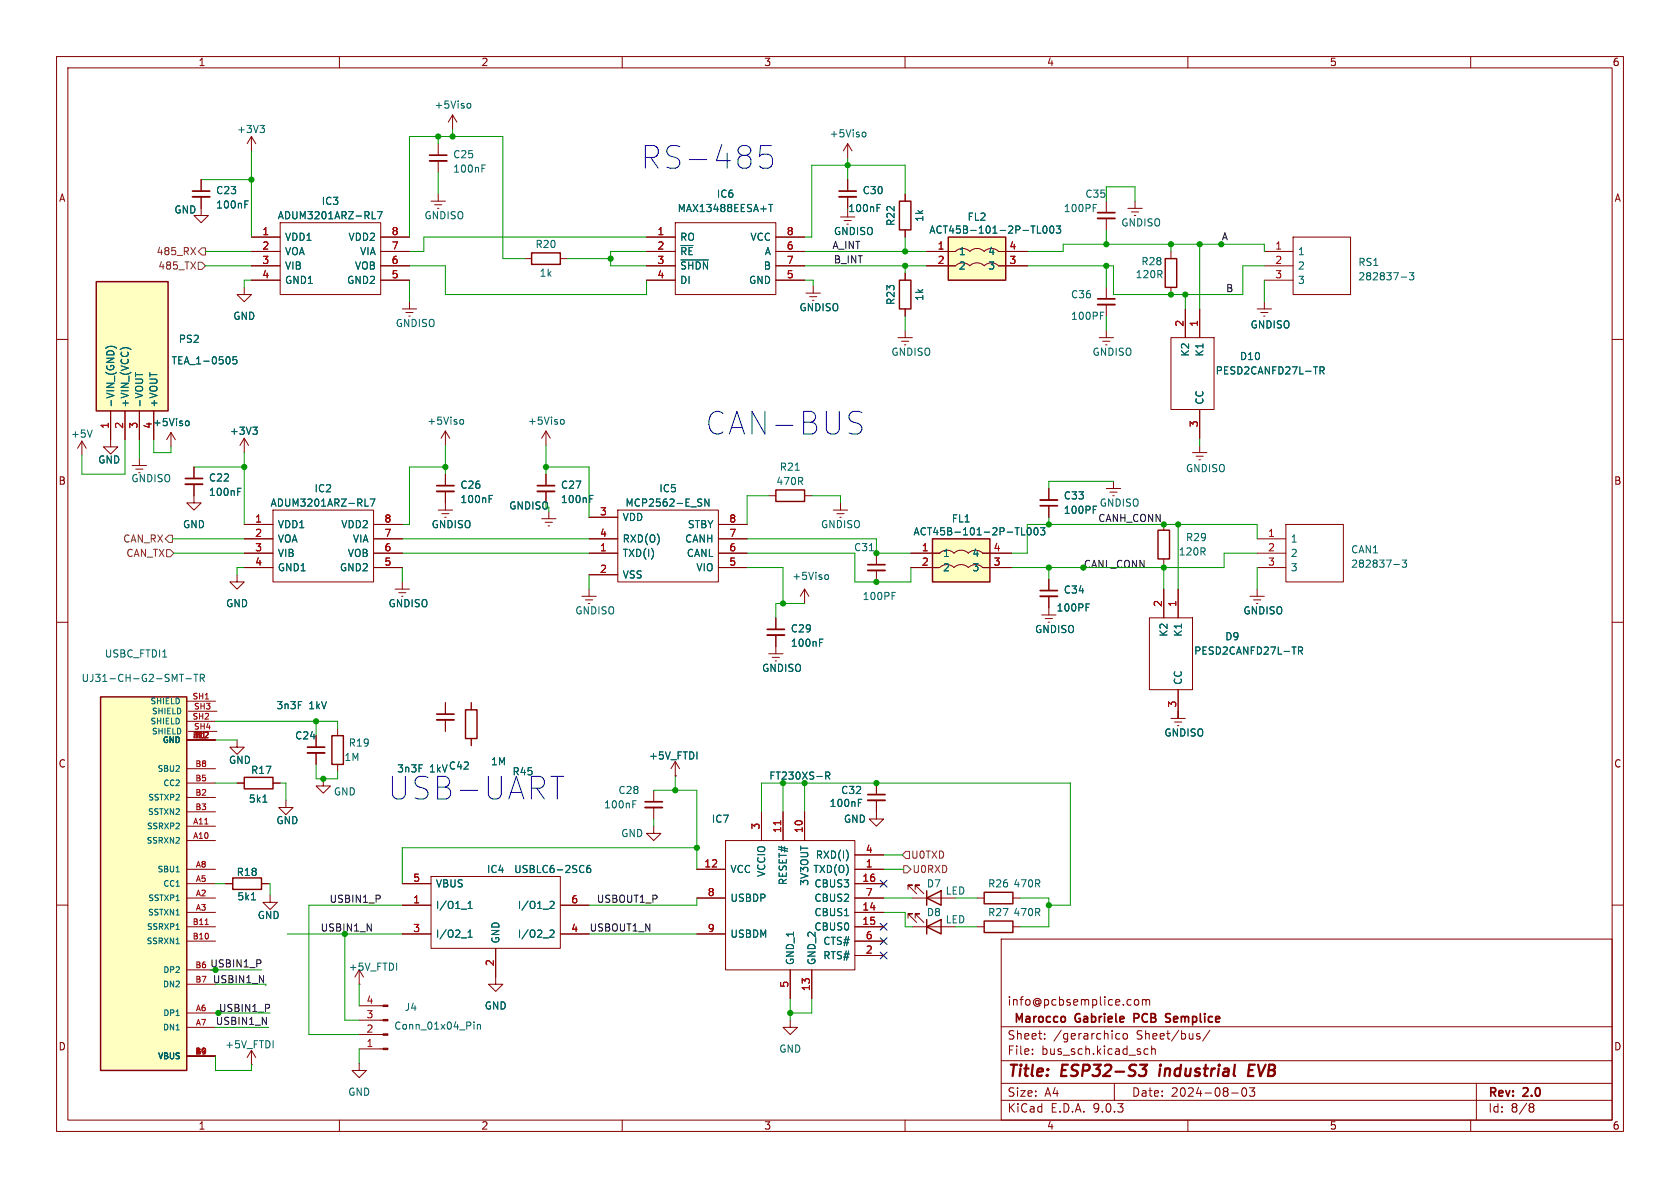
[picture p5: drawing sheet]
<svg xmlns="http://www.w3.org/2000/svg" width="297mm" height="210mm" viewBox="0 0 297 210" stroke-linecap="round" stroke-linejoin="round" font-family="sans-serif">
<defs><g id="words">
<g font-size="5.6" fill="#0000c2">
<text x="113" y="30.2">RS-485</text>
<text x="124.5" y="77.2">CAN-BUS</text>
<text x="68.3" y="141.7">USB-UART</text>
</g>
<g font-size="2.8" fill="#840000">
<text x="178" y="190.9">Title:</text>
<text x="187.7" y="190.9">ESP32-S3</text>
<text x="205.8" y="190.9">industrial</text>
<text x="222.3" y="190.9">EVB</text>
</g>
<g font-size="2.1" fill="#840000">
<text x="178" y="178">info@pcbsemplice.com</text>
<text x="178" y="184">Sheet:</text>
<text x="179.7" y="181.2">Marocco</text>
<text x="186.2" y="184">/gerarchico</text>
<text x="190.8" y="181.2">Gabriele</text>
<text x="201" y="184">Sheet/bus/</text>
<text x="201.7" y="181.2">PCB</text>
<text x="208" y="181.2">Semplice</text>
<text x="178" y="186.7">File:</text>
<text x="184.1" y="186.7">bus_sch.kicad_sch</text>
<text x="178" y="196.9">KiCad</text>
<text x="178" y="194.1">Size:</text>
<text x="184.7" y="194.1">A4</text>
<text x="185.7" y="196.9">E.D.A.</text>
<text x="193.3" y="196.9">9.0.3</text>
<text x="200" y="194.1">Date:</text>
<text x="207" y="194.1">2024-08-03</text>
<text x="263" y="194.3">Rev:</text>
<text x="263" y="196.9">Id:</text>
<text x="267.1" y="196.9">8/8</text>
<text x="269.4" y="194.3">2.0</text>
</g>
<g font-size="1.8" fill="#840000">
<text x="35" y="11.9">1</text>
<text x="85" y="11.9">2</text>
<text x="135" y="11.9">3</text>
<text x="185" y="11.9">4</text>
<text x="235" y="11.9">5</text>
<text x="285" y="11.9">6</text>
<text x="10.3" y="35.9">A</text>
<text x="285.3" y="35.9">A</text>
<text x="10.3" y="85.9">B</text>
<text x="285.3" y="85.9">B</text>
<text x="10.3" y="135.9">C</text>
<text x="285.3" y="135.9">C</text>
<text x="10.3" y="185.9">D</text>
<text x="285.3" y="185.9">D</text>
<text x="35" y="199.9">1</text>
<text x="85" y="199.9">2</text>
<text x="135" y="199.9">3</text>
<text x="185" y="199.9">4</text>
<text x="235" y="199.9">5</text>
<text x="285" y="199.9">6</text>
</g>
<g font-size="1.8" fill="#006464">
<text x="41.8" y="23.7">+3V3</text>
<text x="76.7" y="19.4">+5Viso</text>
<text x="80" y="28.2">C25</text>
<text x="146.6" y="24.5">+5Viso</text>
<text x="38.1" y="34.5">C23</text>
<text x="80" y="30.7">100nF</text>
<text x="126.6" y="35.2">IC6</text>
<text x="152.4" y="34.5">C30</text>
<text x="191.8" y="35.2">C35</text>
<text x="30.7" y="37.9">GND</text>
<text x="38.1" y="37.1">100nF</text>
<text x="49" y="39">ADUM3201ARZ-RL7</text>
<text x="56.8" y="36.4">IC3</text>
<text x="74.9" y="39">GNDISO</text>
<text x="119.7" y="37.7">MAX13488EESA+T</text>
<text x="147.3" y="41.8">GNDISO</text>
<text x="149.9" y="37.7">100nF</text>
<text x="158.3" y="40" transform="rotate(-90 158.3 40)">R22</text>
<text x="163.4" y="39.3" transform="rotate(-90 163.4 39.3)">1k</text>
<text x="164.2" y="41.5">ACT45B-101-2P-TL003</text>
<text x="171" y="39.2">FL2</text>
<text x="188" y="37.7">100PF</text>
<text x="198.1" y="40.2">GNDISO</text>
<text x="50.3" y="42.8">VDD1</text>
<text x="50.3" y="45.3">VOA</text>
<text x="50.3" y="47.9">VIB</text>
<text x="61.5" y="42.8">VDD2</text>
<text x="62.7" y="47.9">VOB</text>
<text x="63.6" y="45.3">VIA</text>
<text x="94.6" y="44">R20</text>
<text x="120.1" y="42.8">RO</text>
<text x="120.1" y="45.3">~{RE}</text>
<text x="120.1" y="47.9">~{SHDN}</text>
<text x="132.6" y="42.8">VCC</text>
<text x="134.9" y="47.9">B</text>
<text x="135.1" y="45.3">A</text>
<text x="169.4" y="45.3">1</text>
<text x="169.4" y="47.9">2</text>
<text x="174.6" y="45.3">4</text>
<text x="174.6" y="47.9">3</text>
<text x="201.7" y="47.1">R28</text>
<text x="229.4" y="45.3">1</text>
<text x="229.4" y="47.9">2</text>
<text x="240" y="47.2">RS1</text>
<text x="50.3" y="50.4">GND1</text>
<text x="61.3" y="50.4">GND2</text>
<text x="95.3" y="49.1">1k</text>
<text x="120.1" y="50.4">DI</text>
<text x="132.3" y="50.4">GND</text>
<text x="163.4" y="53.3" transform="rotate(-90 163.4 53.3)">1k</text>
<text x="189.2" y="52.9">C36</text>
<text x="200.7" y="49.4">120R</text>
<text x="229.4" y="50.4">3</text>
<text x="240" y="49.8">282837-3</text>
<text x="41.1" y="56.7">GND</text>
<text x="69.9" y="58">GNDISO</text>
<text x="141.2" y="55.2">GNDISO</text>
<text x="158.3" y="54" transform="rotate(-90 158.3 54)">R23</text>
<text x="189.2" y="56.7">100PF</text>
<text x="221" y="58.3">GNDISO</text>
<text x="30.2" y="64.6">TEA_1-0505</text>
<text x="31.5" y="60.8">PS2</text>
<text x="157.5" y="63.1">GNDISO</text>
<text x="193" y="63.1">GNDISO</text>
<text x="210.4" y="63.1" transform="rotate(-90 210.4 63.1)">K2</text>
<text x="213" y="63.1" transform="rotate(-90 213 63.1)">K1</text>
<text x="219.1" y="63.9">D10</text>
<text x="213" y="71.6" transform="rotate(-90 213 71.6)">CC</text>
<text x="214.8" y="66.4">PESD2CANFD27L-TR</text>
<text x="12.4" y="77.6">+5V</text>
<text x="20.4" y="72.1" transform="rotate(-90 20.4 72.1)">-VIN_(GND)</text>
<text x="23" y="72.1" transform="rotate(-90 23 72.1)">+VIN_(VCC)</text>
<text x="25.5" y="72.1" transform="rotate(-90 25.5 72.1)">-VOUT</text>
<text x="26.9" y="75.5">+5Viso</text>
<text x="28" y="72.1" transform="rotate(-90 28 72.1)">+VOUT</text>
<text x="40.5" y="77.1">+3V3</text>
<text x="75.4" y="75.3">+5Viso</text>
<text x="93.2" y="75.3">+5Viso</text>
<text x="17.3" y="82.1">GND</text>
<text x="137.8" y="83.4">R21</text>
<text x="209.6" y="83.7">GNDISO</text>
<text x="23.1" y="85.4">GNDISO</text>
<text x="36.8" y="87.9">100nF</text>
<text x="36.8" y="85.3">C22</text>
<text x="47.7" y="89.8">ADUM3201ARZ-RL7</text>
<text x="55.5" y="87.2">IC2</text>
<text x="81.3" y="89.1">100nF</text>
<text x="81.3" y="86.6">C26</text>
<text x="99.1" y="89.1">100nF</text>
<text x="99.1" y="86.6">C27</text>
<text x="110.5" y="89.8">MCP2562-E_SN</text>
<text x="116.5" y="87.2">IC5</text>
<text x="137.1" y="86">470R</text>
<text x="188" y="88.5">C33</text>
<text x="194.3" y="89.8">GNDISO</text>
<text x="32.3" y="93.6">GND</text>
<text x="49" y="93.6">VDD1</text>
<text x="60.2" y="93.6">VDD2</text>
<text x="76.2" y="93.6">GNDISO</text>
<text x="89.9" y="90.3">GNDISO</text>
<text x="110" y="92.3">VDD</text>
<text x="121.5" y="93.6">STBY</text>
<text x="145" y="93.6">GNDISO</text>
<text x="161.4" y="94.8">ACT45B-101-2P-TL003</text>
<text x="168.2" y="92.6">FL1</text>
<text x="188" y="91">100PF</text>
<text x="209.6" y="95.9">R29</text>
<text x="49" y="96.1">VOA</text>
<text x="49" y="98.7">VIB</text>
<text x="49" y="101.2">GND1</text>
<text x="60" y="101.2">GND2</text>
<text x="61.4" y="98.7">VOB</text>
<text x="62.3" y="96.1">VIA</text>
<text x="110" y="98.7">TXD(I)</text>
<text x="110" y="96.1">RXD(O)</text>
<text x="121" y="96.1">CANH</text>
<text x="121.3" y="98.7">CANL</text>
<text x="123" y="101.2">VIO</text>
<text x="150.9" y="97.6">C31</text>
<text x="166.6" y="98.7">1</text>
<text x="166.6" y="101.2">2</text>
<text x="171.8" y="98.7">4</text>
<text x="171.8" y="101.2">3</text>
<text x="208.3" y="98.4">120R</text>
<text x="228.1" y="96.1">1</text>
<text x="228.1" y="98.7">2</text>
<text x="228.1" y="101.2">3</text>
<text x="238.8" y="100.6">282837-3</text>
<text x="238.8" y="98">CAN1</text>
<text x="39.9" y="107.5">GND</text>
<text x="68.6" y="107.5">GNDISO</text>
<text x="110" y="102.5">VSS</text>
<text x="140" y="102.7">+5Viso</text>
<text x="152.4" y="106.3">100PF</text>
<text x="188" y="105.1">C34</text>
<text x="101.6" y="108.8">GNDISO</text>
<text x="139.7" y="112">C29</text>
<text x="182.9" y="112.1">GNDISO</text>
<text x="186.7" y="108.3">100PF</text>
<text x="206.6" y="112.7" transform="rotate(-90 206.6 112.7)">K2</text>
<text x="209.1" y="112.7" transform="rotate(-90 209.1 112.7)">K1</text>
<text x="216.5" y="113.4">D9</text>
<text x="219.7" y="108.8">GNDISO</text>
<text x="18.4" y="116.4">USBC_FTDI1</text>
<text x="134.6" y="119">GNDISO</text>
<text x="139.7" y="114.5">100nF</text>
<text x="211" y="115.9">PESD2CANFD27L-TR</text>
<text x="14.3" y="120.8">UJ31-CH-G2-SMT-TR</text>
<text x="48.8" y="125.6">3n3F</text>
<text x="54.6" y="125.6">1kV</text>
<text x="209.1" y="121.2" transform="rotate(-90 209.1 121.2)">CC</text>
<text x="52.1" y="130.9">C24</text>
<text x="205.7" y="130.4">GNDISO</text>
<text x="40.4" y="135.2">GND</text>
<text x="44.3" y="137">R17</text>
<text x="60.8" y="134.7">1M</text>
<text x="61.6" y="132.2">R19</text>
<text x="70.1" y="136.8">3n3F</text>
<text x="75.9" y="136.8">1kV</text>
<text x="79.3" y="136.2">C42</text>
<text x="86.7" y="135.5">1M</text>
<text x="90.5" y="137.3">R45</text>
<text x="114.6" y="134.5">+5V_FTDI</text>
<text x="43.9" y="142.1">5k1</text>
<text x="58.9" y="140.8">GND</text>
<text x="106.7" y="143.1">100nF</text>
<text x="109.2" y="140.6">C28</text>
<text x="135.9" y="138">FT230XS-R</text>
<text x="146.6" y="142.8">100nF</text>
<text x="148.6" y="140.6">C32</text>
<text x="48.8" y="145.9">GND</text>
<text x="109.7" y="148.2">GND</text>
<text x="125.7" y="145.6">IC7</text>
<text x="149.1" y="145.6">GND</text>
<text x="41.7" y="155">R18</text>
<text x="86" y="154.5">IC4</text>
<text x="90.8" y="154.5">USBLC6-2SC6</text>
<text x="129" y="154.5">VCC</text>
<text x="135.5" y="155.1" transform="rotate(-90 135.5 155.1)">VCCIO</text>
<text x="143.7" y="154.5">TXD(O)</text>
<text x="144.1" y="152">RXD(I)</text>
<text x="41.9" y="159.4">5k1</text>
<text x="77" y="157.1">VBUS</text>
<text x="77" y="160.9">I/O1_1</text>
<text x="91.4" y="160.9">I/O1_2</text>
<text x="129" y="159.6">USBDP</text>
<text x="139.3" y="156.6" transform="rotate(-90 139.3 156.6)">RESET#</text>
<text x="143.1" y="156.7" transform="rotate(-90 143.1 156.7)">3V3OUT</text>
<text x="143.9" y="157.1">CBUS3</text>
<text x="143.9" y="159.6">CBUS2</text>
<text x="163.8" y="157.1">D7</text>
<text x="167.1" y="158.3">LED</text>
<text x="174.6" y="157.1">R26</text>
<text x="179.1" y="157.1">470R</text>
<text x="45.5" y="162.7">GND</text>
<text x="77" y="166">I/O2_1</text>
<text x="88.5" y="166.9" transform="rotate(-90 88.5 166.9)">GND</text>
<text x="91.4" y="166">I/O2_2</text>
<text x="129" y="166">USBDM</text>
<text x="143.9" y="162.2">CBUS1</text>
<text x="143.9" y="164.7">CBUS0</text>
<text x="145.4" y="167.2">CTS#</text>
<text x="163.8" y="162.2">D8</text>
<text x="167.1" y="163.4">LED</text>
<text x="174.6" y="162.2">R27</text>
<text x="179.1" y="162.2">470R</text>
<text x="61.6" y="171.8">+5V_FTDI</text>
<text x="140.6" y="170.7" transform="rotate(-90 140.6 170.7)">GND_1</text>
<text x="144.4" y="170.7" transform="rotate(-90 144.4 170.7)">GND_2</text>
<text x="145.4" y="169.8">RTS#</text>
<text x="71.5" y="178.9">J4</text>
<text x="85.6" y="178.7">GND</text>
<text x="39.7" y="185.5">+5V_FTDI</text>
<text x="69.6" y="182.2">Conn_01x04_Pin</text>
<text x="137.7" y="186.3">GND</text>
<text x="61.5" y="193.9">GND</text>
</g>
<g font-size="1.8" fill="#a90000">
<text x="46.3" y="41.7">1</text>
<text x="69.1" y="41.7">8</text>
<text x="116.1" y="41.7">1</text>
<text x="139" y="41.7">8</text>
<text x="46.3" y="44.2">2</text>
<text x="46.3" y="46.7">3</text>
<text x="69.1" y="44.2">7</text>
<text x="69.1" y="46.7">6</text>
<text x="116.1" y="44.2">2</text>
<text x="116.1" y="46.7">3</text>
<text x="139" y="44.2">6</text>
<text x="139" y="46.7">7</text>
<text x="165.7" y="44.2">1</text>
<text x="165.7" y="46.7">2</text>
<text x="178.4" y="44.2">4</text>
<text x="178.4" y="46.7">3</text>
<text x="225.4" y="44.2">1</text>
<text x="225.4" y="46.7">2</text>
<text x="46.3" y="49.3">4</text>
<text x="69.1" y="49.3">5</text>
<text x="116.1" y="49.3">4</text>
<text x="139" y="49.3">5</text>
<text x="225.4" y="49.3">3</text>
<text x="209.3" y="57.9" transform="rotate(-90 209.3 57.9)">2</text>
<text x="211.8" y="57.9" transform="rotate(-90 211.8 57.9)">1</text>
<text x="19.3" y="75.9" transform="rotate(-90 19.3 75.9)">1</text>
<text x="21.8" y="75.9" transform="rotate(-90 21.8 75.9)">2</text>
<text x="24.4" y="75.9" transform="rotate(-90 24.4 75.9)">3</text>
<text x="26.9" y="75.9" transform="rotate(-90 26.9 75.9)">4</text>
<text x="211.8" y="75.6" transform="rotate(-90 211.8 75.6)">3</text>
<text x="45" y="92.5">1</text>
<text x="45" y="95">2</text>
<text x="67.9" y="92.5">8</text>
<text x="67.9" y="95">7</text>
<text x="106" y="91.2">3</text>
<text x="106" y="95">4</text>
<text x="128.8" y="92.5">8</text>
<text x="128.8" y="95">7</text>
<text x="224.1" y="95">1</text>
<text x="45" y="97.5">3</text>
<text x="45" y="100.1">4</text>
<text x="67.9" y="97.5">6</text>
<text x="67.9" y="100.1">5</text>
<text x="106" y="97.5">1</text>
<text x="106" y="101.3">2</text>
<text x="128.8" y="97.5">6</text>
<text x="128.8" y="100.1">5</text>
<text x="162.9" y="97.5">1</text>
<text x="162.9" y="100.1">2</text>
<text x="175.6" y="97.5">4</text>
<text x="175.6" y="100.1">3</text>
<text x="224.1" y="97.5">2</text>
<text x="224.1" y="100.1">3</text>
<text x="205.5" y="107.4" transform="rotate(-90 205.5 107.4)">2</text>
<text x="208" y="107.4" transform="rotate(-90 208 107.4)">1</text>
<text x="208" y="125.2" transform="rotate(-90 208 125.2)">3</text>
<text x="134.4" y="146.8" transform="rotate(-90 134.4 146.8)">3</text>
<text x="138.2" y="147.4" transform="rotate(-90 138.2 147.4)">11</text>
<text x="142" y="147.4" transform="rotate(-90 142 147.4)">10</text>
<text x="73" y="156">5</text>
<text x="124.4" y="153.4">12</text>
<text x="152.4" y="156">16</text>
<text x="153" y="150.9">4</text>
<text x="153" y="153.4">1</text>
<text x="73" y="159.8">1</text>
<text x="100.9" y="159.8">6</text>
<text x="125" y="158.5">8</text>
<text x="152.4" y="161">14</text>
<text x="153" y="158.5">7</text>
<text x="73" y="164.8">3</text>
<text x="100.9" y="164.8">4</text>
<text x="125" y="164.8">9</text>
<text x="152.4" y="163.6">15</text>
<text x="153" y="166.1">6</text>
<text x="87.4" y="170.9" transform="rotate(-90 87.4 170.9)">2</text>
<text x="153" y="168.7">2</text>
<text x="64.7" y="177.5">4</text>
<text x="139.4" y="174.7" transform="rotate(-90 139.4 174.7)">5</text>
<text x="143.3" y="175.3" transform="rotate(-90 143.3 175.3)">13</text>
<text x="64.7" y="185.2">1</text>
<text x="64.7" y="182.6">2</text>
<text x="64.7" y="180.1">3</text>
</g>
<g font-size="1.8" fill="#725600">
<text x="27.6" y="45.3">485_RX</text>
<text x="27.9" y="47.9">485_TX</text>
<text x="21.7" y="96.1">CAN_RX</text>
<text x="22.2" y="98.7">CAN_TX</text>
<text x="161" y="152">U0TXD</text>
<text x="161.2" y="154.5">U0RXD</text>
</g>
<g font-size="1.8" fill="#0f0f0f">
<text x="147.1" y="44.1">A_INT</text>
<text x="147.3" y="46.6">B_INT</text>
<text x="216.7" y="51.7">B</text>
<text x="58.2" y="159.7">USBIN1_P</text>
<text x="105.4" y="159.7">USBOUT1_P</text>
<text x="104.1" y="164.8">USBOUT1_N</text>
<text x="37.5" y="173.9">USBIN1_N</text>
<text x="38" y="181.3">USBIN1_N</text>
</g>
<g font-size="1.8" fill="#009600">
<text x="215.9" y="42.6">A</text>
<text x="194.1" y="92.4">CANH_CONN</text>
<text x="191.5" y="100.5">CANL_CONN</text>
<text x="56.6" y="164.8">USBIN1_N</text>
<text x="37.1" y="171.1">USBIN1_P</text>
<text x="38.6" y="179">USBIN1_P</text>
</g>
<g font-size="1.4" fill="#006464">
<text x="26.5" y="124.7">SHIELD</text>
<text x="26.5" y="128.2">SHIELD</text>
<text x="26.7" y="130">SHIELD</text>
<text x="26.7" y="126.5">SHIELD</text>
<text x="28.7" y="131.5">GND</text>
<text x="27.7" y="136.6">SBU2</text>
<text x="26.1" y="141.7">SSTXP2</text>
<text x="28.8" y="139.2">CC2</text>
<text x="25.8" y="149.3">SSRXN2</text>
<text x="25.8" y="146.8">SSRXP2</text>
<text x="26" y="144.2">SSTXN2</text>
<text x="27.7" y="154.4">SBU1</text>
<text x="26.1" y="159.5">SSTXP1</text>
<text x="28.8" y="156.9">CC1</text>
<text x="25.8" y="167.1">SSRXN1</text>
<text x="25.8" y="164.6">SSRXP1</text>
<text x="26" y="162">SSTXN1</text>
<text x="28.8" y="172.2">DP2</text>
<text x="28.7" y="174.7">DN2</text>
<text x="28.8" y="179.8">DP1</text>
<text x="28.7" y="182.3">DN1</text>
<text x="27.8" y="187.4">VBUS</text>
</g>
<g font-size="1.4" fill="#a90000">
<text x="33.9" y="123.7">SH1</text>
<text x="34.2" y="125.5">SH3</text>
<text x="33.9" y="127.3">SH2</text>
<text x="34" y="130.6">B12</text>
<text x="34" y="130.6">AB1</text>
<text x="34.2" y="129">SH4</text>
<text x="34.5" y="130.6">A</text>
<text x="34.4" y="135.6">B8</text>
<text x="34.4" y="143.3">B3</text>
<text x="34.4" y="140.7">B2</text>
<text x="34.4" y="138.2">B5</text>
<text x="34" y="148.3">A10</text>
<text x="34" y="145.8">A11</text>
<text x="34.5" y="156">A5</text>
<text x="34.5" y="153.4">A8</text>
<text x="34.5" y="161">A3</text>
<text x="34.5" y="158.5">A2</text>
<text x="34" y="166.1">B10</text>
<text x="34" y="163.6">B11</text>
<text x="34.4" y="173.7">B7</text>
<text x="34.4" y="171.2">B6</text>
<text x="34.5" y="178.8">A6</text>
<text x="34.5" y="181.4">A7</text>
<text x="34.4" y="186.4">B4</text>
</g>
</g></defs>
<g fill="none" stroke="#840000" stroke-width=".18">
<path d="M10 10h277v190h-277zM12 12h273v186h-273zM60 10v2M110 10v2M160 10v2M210 10v2M260 10v2M44.4 24.1l-.7 1.3M44.4 24.1l.8 1.3M44.4 24.1v2.6M43.2 50.8v1.3h1.2l-1.2 1.2-1.3-1.2h1.3M10 60h2"/>
<path d="M30.2 76.5l-.7 1.2M30.2 76.5l.8 1.2M30.2 76.5v2.5M43.2 77.5l-.8 1.2M43.2 77.5l.7 1.2M43.2 77.5v2.5M78.7 76.2l-.7 1.3M78.7 76.2l.8 1.3M78.7 76.2v2.5M96.5 76.2l-.7 1.3M96.5 76.2l.8 1.3M96.5 76.2v2.5"/>
<path d="M285 60h2M77.5 90.2h2.5M78.1 90.8h1.3M78.6 91.4h.3M78.7 83.8v2.1M78.7 86.9v3.3M95.8 91.7h2.5M96.4 92.3h1.3M96.5 83.8v2.1M96.5 86.9v2M96.9 93h.3M97 90.4v1.3"/>
<path d="M10 110h2M285 110h2M115.6 139.7v2M115.6 146.1v1.2h1.2l-1.2 1.3-1.3-1.3h1.3M115.6 142.7v2.1M10 160h2M63.5 174h.1M63.5 171.5l-.8 1.2M63.5 171.5l.8 1.2M63.5 171.5v2.5M87.6 172.7v1.3h1.3l-1.3 1.3-1.2-1.3h1.2M177 166h108v32h-108z"/>
<path d="M200.7 176.8l.3-.1 .3 .3v.4l-.3 .3-.3-.1-.2-.2v-.4zM202 176.8l.4-.1 .2 .2M202 176.7v1M202.6 176.9l.2-.2 .4 .1v.9M202.6 176.9v.8M285 160h2M60 198v2M63.5 188v1.2h1.3l-1.3 1.3-1.3-1.3h1.3M110 198v2M160 198v2M177 194.5h108M177 191.5h108"/>
<path d="M177 187.5h108M177 181.5h108M182.5 186.3v.1M182.5 185.5v.1M184.7 183.6v.1M184.7 182.8v.1M197 191.5v3M198 182.8l-.5-.1-.3 .3v.4l.2 .2h.6M198.7 182.8l.3-.1 .3 .3v.4l-.3 .3-.3-.1-.2-.2v-.4zM202.3 186.3l.2 .1 .5-.1M203 185.5l-.5-.1-.2 .1M203.6 185.5l.2-.1 .4 .1v.9"/>
<path d="M203.6 184.9v1.5M210 198v2M211.6 183.1l.5 .2 .1 .1-.1 .2-.4 .1M211.6 182.8h.5M213.9 182.1l-1.3 2M217.7 193.2h1.2M219.7 192.4l.2-.1a.81 .81 0 0 1 .6 .6 .81 .81 0 0 1-.3 .8l-.2 .1a.81 .81 0 0 1-.3-1.4zM220.9 192.3h.9l-.5 .6 .4 .1v.7l-.2 .1h-.4l-.2-.1M260 198v2M261 191.5v6.5M270.6 195.1l.4 .1 .2 .2-.3 .3M270.6 195.7h.3"/>
<path d="M270.9 195.7l.2 .2 .1 .4-.2 .2-.4 .1"/>
</g>
<path d="M201.6 188.2h1.2l-.8 .8h.3l.3 .2v.6l-.4 .4h-.6M205.1 188.9l-.2 1.3M220.8 189.2h.6M221.8 188.2h-.9l-.3 2h1" fill="none" stroke="#840000" stroke-width=".4"/>
<path d="M77.2 85.9h3.1M95 85.9h3M114 141.7h3.1M190.2 179.4l-.1 .4 .1 .7M201.2 179.3l-.7-.1v1.5M201.2 179.9l-.7 .1M206.6 180l.3 .3-.1 .2-.2 .2M206.7 179.2l.2 .1" fill="none" stroke="#840000" stroke-width=".3"/>
<g fill="none" stroke="#006464" stroke-width=".18">
<path d="M46 22.2h.7l-.4 .5M46.5 22.7l.2 .2v.3l-.2 .2M32.9 74.5l.3-.1 .2 .3-.1 .5h-.4M44.7 75.5h.8l-.4 .5M45.2 76l.3 .2v.3l-.3 .3M81.4 74.2h.3l.3 .2-.2 .5h-.4M99.2 74.2h.3l.2 .2v.5l-.2 .1-.3-.1M86.5 88.2h.4M86.5 87.6h.6M104.3 88.2h.4M104.3 87.6h.6M111.9 142.2h.4"/>
<path d="M111.9 141.5h.6"/>
</g>
<path d="M77.2 86.9h3.1M95 86.9h3M114 142.7h3.1" fill="none" stroke="#840000" stroke-width=".33"/>
<path d="M17 49.8h12.7v22.8h-12.7z" fill="#ffffc2"/>
<path d="M17 49.8h12.7v22.8h-12.7zM94 44.7h5.1v2h-5.1zM137.2 86.6h5v2h-5zM58.7 130h2v5.1h-2z" fill="none" stroke="#840000" stroke-width=".25"/>
<g fill="none" stroke="#840000" stroke-width=".18">
<path d="M49.5 39.4h17.8v12.7h-17.8zM76.2 35.6h2.5M76.8 36.2h1.3M77.3 36.8h.3M77.5 25.4v2M77.5 28.4v2.1M77.5 34.3v1.3M80 20.3l-.8 1.3M80 20.3l.8 1.3M80 20.3v2.6M149.9 25.4l-.8 1.3M149.9 25.4l.7 1.3"/>
<path d="M149.9 25.4v2.5M149.9 31.8v2M149.9 34.8v2M44.4 41.9h5.1M44.4 44.5h5.1M44.4 47h5.1M44.4 49.5h5.1M67.3 41.9h5.1M67.3 44.5h5.1M67.3 47h5.1M67.3 49.5h5.1M92.7 45.7h1.3"/>
<path d="M99.1 45.7h1.2M19.6 72.6v5.1M22.1 72.6v5.1M24.6 72.6v5.1M27.2 72.6v5.1M104.1 91.4h5.1M104.1 97.8h5.1M104.1 95.3h5.1M109.2 90.2h17.8v12.7h-17.8zM127 97.8h5.1M127 92.7h5.1M127 95.3h5.1"/>
<path d="M135.9 87.6h1.3M142.2 87.6h1.3M69.8 104.1h2.6M70.5 104.8h1.3M71 105.4h.2M71.1 102.9v1.2M102.9 105.4h2.5M103.5 106h1.3M104 106.7h.3M104.1 104.1v1.3M104.1 101.6h5.1M127 100.3h5.1"/>
<path d="M57.1 137.7v1.2h1.3l-1.3 1.3-1.2-1.3h1.2M59.7 128.8v1.2M59.7 135.1v1.3M119.4 137.2h.1M119.4 134.6l-.8 1.3M119.4 134.6l.7 1.3M119.4 134.6v2.6M47.8 158.2v1.3h1.2l-1.2 1.3-1.3-1.3h1.3M71.1 156.2h5.1M76.2 154.9h22.9v12.7h-22.9zM71.1 160h5.1M71.1 165.1h5.1"/>
<path d="M87.6 167.6v5.1M99.1 160h5M99.1 165.1h5"/>
</g>
<g fill="none" stroke="#006464" stroke-width=".18">
<path d="M82.7 18.3h.3l.2 .2v.5l-.2 .1h-.3M65.8 38.7h.6M66.7 37.4h.9l-.6 1.3M85.2 29.8h.4M85.2 29.2h.6M152.5 23.4h.3l.3 .2-.1 .5-.2 .1-.3-.1M155.1 36.7h.4M155.1 36.1h.6M18.7 61.6a1.46 1.46 0 0 1 1.9 0M19.2 62.1h.6M21.2 61.8a1.46 1.46 0 0 1 2 0M23.9 65.9v.7"/>
<path d="M41.8 63.1h-.6v.6l.1-.2 .5 .1 .1 .2-.1 .4-.2 .1-.4-.1M123.9 88.2l.2 .1M124 89v.4M125.3 88.2v1.3l-.7-1.3v1.3M140.6 83.1h.7M82.7 159.7l.4-.4v1.3M97.2 159.5l.5-.2 .3 .4-.8 .9h.8M104.3 153h-.3a.86 .86 0 0 0 0 1.2l.4-.1v-.4l-.2-.2h-.2l-.3 .2M82.7 160.6h.8M82.7 164.8l.4-.4v1.3M82.7 165.7h.8M97.2 164.5l.5-.1 .3 .4-.8 .9h.8"/>
</g>
<path d="M75.9 27.4h3.1M148.3 33.8h3.1" fill="none" stroke="#840000" stroke-width=".3"/>
<path d="M75.9 28.4h3.1M148.3 34.8h3.1" fill="none" stroke="#840000" stroke-width=".33"/>
<path d="M17.8 123.2h15.2v66h-15.2z" fill="#ffffc2"/>
<path d="M17.8 123.2h15.2v66h-15.2zM43.2 137.4h5.1v2h-5.1zM82.3 125.5h2v5.1h-2zM41.1 155.2h5.1v2h-5.1z" fill="none" stroke="#840000" stroke-width=".25"/>
<g fill="none" stroke="#840000" stroke-width=".18">
<path d="M35.6 34.8v3.3h1.2l-1.2 1.3-1.3-1.3h1.3M35.6 31.8v2M71.1 54.6h2.6M71.8 55.2h1.2M72.3 55.9h.2M72.4 53.3v1.3M207 59.7h7.6v12.7h-7.6zM209.5 54.6v5.1M212.1 54.6v5.1M222.2 54.6h2.6M222.9 55.2h1.3M223.4 55.9h.2"/>
<path d="M223.5 53.3v1.3M223.5 44.5h5.1M223.5 47h5.1M223.5 49.5h5.1M228.6 41.9h10.2v10.2h-10.2zM14.5 78l-.8 1.2M14.5 78l.7 1.2M14.5 78v2.5M19.6 77.7v1.3h1.2l-1.2 1.3-1.3-1.3h1.3M212.1 72.4v5.1M212.1 78.7v1.3M23.4 82.3h2.5"/>
<path d="M24 82.9h1.3M24.6 81v1.3M34.3 85.6v3.3h1.3l-1.3 1.3-1.3-1.3h1.3M34.3 82.6v2M43.2 92.7h5.1M43.2 95.3h5.1M43.2 97.8h5.1M48.3 90.2h17.7v12.7h-17.7zM66 92.7h5.1M66 95.3h5.1M66 97.8h5.1M147.3 90.2h2.6"/>
<path d="M148 90.8h1.2M148.5 91.4h.2M148.6 88.9v1.3M154.9 97.8v2M210.8 80h2.6M211.5 80.6h1.2M212 81.3h.2M222.2 95.3h5.1M222.2 97.8h5.1M227.3 92.7h10.2v10.2h-10.2zM41.9 101.6v1.3h1.3l-1.3 1.2-1.3-1.2h1.3M43.2 100.3h5.1"/>
<path d="M66 100.3h5.1M154.9 100.8v2.1M222.2 100.3h5.1M33 138.4h5.1M33 135.9h5.1M33 130.8h5.1M33 127.5h5.1M33 124h5.1M33.3 129.3h5.1M33.3 125.7h5.1M41.9 130.8v1.3h1.3l-1.3 1.3-1.3-1.3h1.3M41.9 138.4h1.3"/>
<path d="M48.3 138.4h1.2M55.9 130v2.1M55.9 133.1v2M78.7 124.2v2M78.7 127.3v2M83.3 124.2v1.3M83.3 130.6v1.2M33 158.8h5.1M33 156.2h5.1M33 153.7h5.1M33 148.6h5.1M33 146.1h5.1"/>
<path d="M33 143.5h5.1M33 141h5.1M39.9 156.2h1.2M46.2 156.2h1.3M50.5 141.5v1.2h1.3l-1.3 1.3-1.2-1.3h1.2M33 179.1h5.1M33 174h5.1M33 171.5h5.1M33 166.4h5.1M33 163.8h5.1M33 161.3h5.1M63.5 177.8h4.2"/>
<path d="M33 186.7h5.1M33 181.6h5.1M44.4 188.2h.1M44.4 185.7l-.7 1.2M44.4 185.7l.8 1.2M44.4 185.7v2.5M63.5 185.4h4.2M63.5 182.9h4.2M63.5 180.3h4.2"/>
</g>
<g fill="none" stroke="#006464" stroke-width=".18">
<path d="M43.3 36.1h.4M43.3 35.5h.6M247.7 49h1M249.2 48.2h.7l-.4 .5 .4 .1v.6l-.2 .1-.5-.1M16.3 76l-.4 1.3M233.4 65.5l.6-.1 .1-.1-.1-.3-.6-.2v1.3M233.7 65.5l.4 .6M42 86.9h.4M42 86.3h.6M64.5 89.5h.6M65.4 88.2h.9l-.6 1.3M153.7 97.4h.7"/>
<path d="M246.4 99.8h1M247.9 99h.8l-.5 .5 .4 .1v.6l-.2 .1-.5-.1M31.7 119.2h.7M32.9 120h.9M34.3 119.2h.7M34.6 119.2v1.3M35.4 119.9l.6-.1 .1-.2v-.3l-.7-.1v1.3M35.7 119.9l.4 .6M157.7 104.7h.6M31.1 154.1h.6M44.4 159.1h.8M46.5 141.8h.7"/>
<path d="M31.1 166.8h.6M31.1 164.3h.6M83.8 180.7v.1M83.8 181.1v.8M84.4 181.1v.8M84.4 181.2l.2-.1h.3v.8"/>
</g>
<path d="M36.2 145.7h.6M36.3 163.4h.5" fill="none" stroke="#a90000" stroke-width=".18"/>
<path d="M34 33.8h3.1M32.8 84.6h3M153.4 99.8h3.1M54.4 132.1h3M77.2 126.2h3.1" fill="none" stroke="#840000" stroke-width=".3"/>
<path d="M34 34.8h3.1M32.8 85.6h3M153.4 100.8h3.1M54.4 133.1h3M77.2 127.3h3.1" fill="none" stroke="#840000" stroke-width=".33"/>
<g fill="#840000" stroke="#840000" stroke-width=".18">
<path d="M67.7 185.3h.9v.2h-.9z"/>
<path d="M67.7 182.8h.9v.2h-.9z"/>
<path d="M67.7 180.2h.9v.3h-.9z"/>
<path d="M67.7 177.7h.9v.2h-.9z"/>
</g>
<path d="M164.8 95.3h10.2v7.6h-10.2z" fill="#ffffc2"/>
<g fill="none" stroke="#840000" stroke-width=".18">
<path d="M160 34.3v1.3M195.6 35.6v2M195.6 38.6v2M199.4 36.8h2.5M200 37.5h1.3M200.5 38.1h.3M200.7 35.6v1.2M158.7 59.7h2.6M160 40.6v1.3M160 48.3v1.2M160 54.6v1.3M160 58.4v1.3"/>
<path d="M207 44.5v1.2M207 50.8v1.3M159.4 60.3h1.3M159.9 61h.2M161 97.8h5.1a1.8 1.8 0 0 1 2.6 0 1.8 1.8 0 0 1 2.5 0 1.8 1.8 0 0 1 2.5 0h5.1M185.4 86.4v2M185.4 89.4v2M195.6 86.4h2.5M196.2 87h1.3M196.7 87.6h.3M196.8 85.1v1.3M205.7 92.5v1.2"/>
<path d="M205.7 98.8v1.3M161 100.3h5.1a1.8 1.8 0 0 1 2.6 0 1.8 1.8 0 0 1 2.5 0 1.8 1.8 0 0 1 2.5 0h5.1M184.1 108.7h2.6M184.8 109.3h1.3M185.3 110h.2M185.4 102.4v2M185.4 105.4v3.3M203.2 109.2h7.6v12.7h-7.6zM205.7 104.1v5.1M208.3 104.1v5.1M221 105.4h2.5M221.6 106h1.3"/>
<path d="M222.1 106.7h.3M222.2 104.1v1.3M154.9 138.4v2.1M207 127h2.5M207.6 127.6h1.3M208.2 128.3h.2M208.3 121.9v5.1M123.2 153.7h5.1M123.2 158.8h5.1M128.3 148.6h22.8v22.9h-22.8zM134.6 143.5v5.1M138.4 143.5v5.1"/>
<path d="M142.2 143.5v5.1M151.1 153.7h5.1M151.1 158.8h5.1M151.1 156.2h5.1M151.1 151.1h5.1M154.9 141.5v3.3h1.3l-1.3 1.3-1.2-1.3h1.2M160.5 157.2v-.7h.8h-.8l1.6 1.5M161.3 158.8h7.6M161.8 157.2v-.7h.8h-.8l1.5 1.5M172.7 158.8h1.3M179.1 158.8h1.2M123.2 165.1h5.1"/>
<path d="M139.7 171.5v5M143.5 171.5v5M151.1 161.3h5.1M151.1 163.8h5.1M151.1 166.4h5.1M151.1 168.9h5.1M160.5 162.3v-.8h.8h-.8l1.6 1.6M161.3 163.8h7.6M161.8 162.3v-.8h.8h-.8l1.5 1.6M172.7 163.8h1.3M179.1 163.8h1.2M139.7 180.3v1.3h1.3l-1.3 1.3-1.3-1.3h1.3"/>
</g>
<path d="M159 35.6h2v5h-2zM159 49.5h2v5.1h-2zM206 45.7h2v5.1h-2zM164.8 95.3h10.2v7.6h-10.2zM204.7 93.7h2.1v5.1h-2.1zM163.8 158.8l2.6-1.3v2.5zM163.8 157.5v2.5M174 157.7h5.1v2.1h-5.1zM163.8 163.8l2.6-1.2v2.5zM163.8 162.6v2.5M174 162.8h5.1v2h-5.1z" fill="none" stroke="#840000" stroke-width=".25"/>
<g fill="none" stroke="#006464" stroke-width=".18">
<path d="M193.3 36.1h.6M180.6 93.3v1.3h.6M181.7 93.4l.2-.1a.68 .68 0 0 1 .4 .6 .68 .68 0 0 1-.4 .7l-.2-.2-.1-.3zM182.9 93.4l.2-.1a.68 .68 0 0 1 .4 .6 .68 .68 0 0 1-.4 .7l-.2-.2-.1-.3zM183.9 93.3h.8l-.4 .5 .4 .1v.5l-.2 .2-.6-.2M193.3 89.5h.6M192 106.8h.6M229.6 115h.6l.1-.2-.1-.3-.6-.1v1.2M229.9 115l.4 .6M146 137.1h.6l.1-.2-.1-.3-.6-.1v1.2M146.3 137.1l.4 .6M151.7 141.9h.5"/>
<path d="M151.7 141.3h.7"/>
</g>
<path d="M194.1 37.6h3M183.9 89.4h3M183.9 104.4h3M153.4 140.5h3.1" fill="none" stroke="#840000" stroke-width=".3"/>
<path d="M194.1 38.6h3M183.9 88.4h3M183.9 105.4h3M153.4 141.5h3.1" fill="none" stroke="#840000" stroke-width=".33"/>
<path d="M138 145.1v.7" fill="none" stroke="#a90000" stroke-width=".18"/>
<path d="M167.6 41.9h10.2v7.6h-10.2z" fill="#ffffc2"/>
<g fill="none" stroke="#840000" stroke-width=".18">
<path d="M35.6 31.8v2M35.6 34.8v2M119.4 39.4h17.8v12.7h-17.8zM148.6 38.4h2.5M149.2 39h1.3M149.7 39.6h.3M149.9 31.8v2M149.9 34.8v2M149.9 37.1v1.3M160 34.3v1.3M44.4 44.5h5.1M44.4 47h5.1"/>
<path d="M44.4 41.9h5.1M44.4 49.5h5.1M67.3 44.5h5.1M67.3 47h5.1M67.3 41.9h5.1M67.3 49.5h5.1M114.3 44.5h5.1M114.3 47h5.1M114.3 41.9h5.1M114.3 49.5h5.1M137.2 44.5h5M137.2 47h5"/>
<path d="M137.2 41.9h5M137.2 49.5h5M142.5 51.8h2.5M143.1 52.5h1.3M143.6 53.1h.3M143.8 50.5v1.3M160 40.6v1.3M160 48.3v1.2M160 54.6v1.3M163.8 44.5h5.1a1.8 1.8 0 0 1 2.6 0 1.8 1.8 0 0 1 2.5 0 1.8 1.8 0 0 1 2.5 0h5.1M163.8 47h5.1a1.8 1.8 0 0 1 2.6 0 1.8 1.8 0 0 1 2.5 0 1.8 1.8 0 0 1 2.5 0h5.1M194.3 59.7h2.5"/>
<path d="M195.6 50.8v2M195.6 53.8v2.1M195.6 58.4v1.3M209.5 54.6v5.1M212.1 54.6v5.1M19.6 72.6v5.1M22.1 72.6v5.1M24.6 72.6v5.1M27.2 72.6v5.1M194.9 60.3h1.3M195.5 61h.2M212.1 72.4v5.1"/>
<path d="M34.3 82.6v2M34.3 85.6v2M43.2 97.8h5.1M43.2 92.7h5.1M43.2 95.3h5.1M66 97.8h5.1M66 92.7h5.1M66 95.3h5.1M78.7 83.8v2.1M78.7 86.9v2M96.5 83.8v2.1M96.5 86.9v2"/>
<path d="M104.1 91.4h5.1M104.1 97.8h5.1M104.1 95.3h5.1M127 97.8h5.1M127 92.7h5.1M127 95.3h5.1M161 97.8h5.1M173.7 97.8h5.1M185.4 86.4v2M185.4 89.4v2M43.2 100.3h5.1M66 100.3h5.1"/>
<path d="M104.1 101.6h5.1M127 100.3h5.1M135.9 115.6h2.5M136.5 116.2h1.3M137 116.8h.3M137.2 109.2v2.1M137.2 112.3v3.3M142.2 104.1l-.7 1.3M142.2 104.1l.8 1.3M142.2 104.1v2.6M161 100.3h5.1M173.7 100.3h5.1"/>
<path d="M185.4 102.4v2M185.4 105.4v2M205.7 104.1v5.1M208.3 104.1v5.1M41.9 138.4h1.3M48.3 138.4h1.2M55.9 130v2.1M55.9 133.1v2M78.7 124.2v2M78.7 127.3v2M83.3 124.2v1.3M83.3 130.6v1.2"/>
<path d="M119.4 137.2h.1M154.9 138.4v2.1M208.3 121.9v5.1M39.9 156.2h1.2M46.2 156.2h1.3M71.1 156.2h5.1M123.2 153.7h5.1M123.2 158.8h5.1M134.6 143.5v5.1M138.4 143.5v5.1M142.2 143.5v5.1M151.1 156.2h5.1"/>
<path d="M151.1 153.7h5.1M151.1 158.8h5.1M151.1 151.1h5.1M154.9 141.5v2M71.1 160h5.1M71.1 165.1h5.1M87.6 167.6v5.1M99.1 160h5M99.1 165.1h5M123.2 165.1h5.1M139.7 171.5v5M143.5 171.5v5"/>
<path d="M151.1 161.3h5.1M151.1 163.8h5.1M151.1 166.4h5.1M151.1 168.9h5.1"/>
</g>
<path d="M167.6 41.9h10.2v7.6h-10.2z" fill="none" stroke="#840000" stroke-width=".25"/>
<g fill="none" stroke="#006464" stroke-width=".18">
<path d="M43.3 36.1h.4M43.3 35.5h.6M65.8 38.7h.6M66.7 37.4h.9l-.6 1.3M135.9 36.1h.7M136.3 36.1v1.3M155.1 36.1h.6M155.1 36.7h.4M183.4 39.9v1.3h.6M186.7 39.9h.8l-.4 .5 .4 .2v.5l-.2 .1-.6-.1M120.4 45.9h4.9M184.5 40.1l.2-.2a.68 .68 0 0 1 .4 .7 .68 .68 0 0 1-.4 .6l-.2-.1-.1-.4z"/>
<path d="M185.7 40.1l.2-.2a.68 .68 0 0 1 .4 .7 .68 .68 0 0 1-.4 .6l-.2-.1-.1-.4zM194.5 55.2h.6M18.7 61.6a1.46 1.46 0 0 1 1.9 0M19.2 62.1h.6M21.2 61.8a1.46 1.46 0 0 1 2 0M23.9 65.9v.7M32.9 74.5l.3-.1 .2 .3-.1 .5h-.4M41.8 63.1h-.6v.6l.1-.2 .5 .1 .1 .2-.1 .4-.2 .1-.4-.1M44.7 75.5h.8l-.4 .5M45.2 76l.3 .2v.3l-.3 .3M233.4 65.5l.6-.1 .1-.1-.1-.3-.6-.2v1.3M233.7 65.5l.4 .6"/>
<path d="M42 86.9h.4M42 86.3h.6M64.5 89.5h.6M65.4 88.2h.9l-.6 1.3M86.5 88.2h.4M86.5 87.6h.6M104.3 88.2h.4M104.3 87.6h.6M123.9 88.2l.2 .1M124 89v.4M125.3 88.2v1.3l-.7-1.3v1.3M180.6 93.3v1.3h.6"/>
<path d="M181.7 93.4l.2-.1a.68 .68 0 0 1 .4 .6 .68 .68 0 0 1-.4 .7l-.2-.2-.1-.3zM182.9 93.4l.2-.1a.68 .68 0 0 1 .4 .6 .68 .68 0 0 1-.4 .7l-.2-.2-.1-.3zM183.9 93.3h.8l-.4 .5 .4 .1v.5l-.2 .2-.6-.2M193.3 89.5h.6M144.9 113.6h.4M144.9 113h.6M145.9 101.6h.3l.3 .2-.1 .5-.2 .1h-.3M192 106.8h.6M229.6 115h.6l.1-.2-.1-.3-.6-.1v1.2M229.9 115l.4 .6M146 137.1h.6l.1-.2-.1-.3-.6-.1v1.2M146.3 137.1l.4 .6"/>
<path d="M44.4 159.1h.8M46.5 141.8h.7M82.7 159.7l.4-.4v1.3M97.2 159.5l.5-.2 .3 .4-.8 .9h.8M104.3 153h-.3a.86 .86 0 0 0 0 1.2l.4-.1v-.4l-.2-.2h-.2l-.3 .2M151.7 141.9h.5M151.7 141.3h.7M82.7 160.6h.8M82.7 164.8l.4-.4v1.3M82.7 165.7h.8M97.2 164.5l.5-.1 .3 .4-.8 .9h.8"/>
</g>
<path d="M194.1 52.8h3M135.6 111.3h3.1" fill="none" stroke="#840000" stroke-width=".3"/>
<path d="M194.1 53.8h3M135.6 112.3h3.1" fill="none" stroke="#840000" stroke-width=".33"/>
<path d="M33.7 43.8l.9 1.2M34.6 43.8l-.9 1.2M35.1 46.4h.6l.6 .6-.6 .6h-.6zM35.1 44.5l.6-.7h.6v1.3h-.6zM29.2 95.3l.6-.7h.7v1.3h-.7zM29.5 97.2h.6l.6 .6-.6 .6h-.6zM159.8 153h.6l.6 .7-.6 .6h-.6zM160.1 150.5h.7v1.3h-.7l-.6-.7z" fill="none" stroke="#725600" stroke-width=".18"/>
<g fill="none" stroke="#009600" stroke-width=".18">
<path d="M35.6 31.8h8.8M44.4 26.7v15.2M77.5 24.1v1.3M77.5 30.5v3.8M80 22.9v1.2M149.9 27.9v3.9M160 34.3v-5.1h-16.5v12.7h-1.3M195.6 35.6v-2.6h5.1v2.6M36.3 44.5h8.1M36.3 47h8.1M44.4 49.5h-1.2v1.3M72.4 41.9v-17.8h16.5v21.6h3.8"/>
<path d="M72.4 47h6.3v5.1h35.6v-2.6M72.4 49.5v3.8M100.3 45.7h7.6M114.3 41.9h-39.4v2.6h-2.5M114.3 44.5h-6.4v2.5h6.4M142.2 49.5h1.6v1M142.2 44.5h21.6M142.2 47h21.6M160 41.9v2.6M160 47v1.3M160 55.9v2.5M181.6 47h15.2v5.1h22.9v-5.1h3.8"/>
<path d="M181.6 44.5h6.4v-1.3h35.5v1.3M195.6 40.6v2.6M195.6 47v3.8M195.6 55.9v2.5M207 43.2v1.3M209.5 52.1v2.5M212.1 43.2v11.4M223.5 49.5v3.8M22.1 77.7v6.1h-7.6v-3.3M24.6 77.7v3.3M27.2 77.7v2.3h3v-1M78.7 78.7v5.1"/>
<path d="M96.5 78.7v5.1M212.1 77.5v1.2M30.5 95.3h12.7M30.7 97.8h12.5M34.3 82.6h8.9M43.2 80v12.7M71.1 97.8h33M71.1 95.3h33M78.7 82.6h-6.3v10.1h-1.3M96.5 82.6h7.6v8.8M132.1 97.8h19v5.1h9.9v-2.6M132.1 95.3h22.8v2.5h6.1"/>
<path d="M135.9 87.6h-3.8v5.1M143.5 87.6h5.1v1.3M185.4 91.4v1.3M196.8 85.1h-11.4v1.3M208.3 92.7v11.4M222.2 97.8h-5.8v2.5h-37.6M222.2 95.3v-2.6h-40.6v5.1h-2.8M43.2 100.3h-1.3v1.3M71.1 100.3v2.6M104.1 101.6v2.5M132.1 100.3h6.3v6.4M142.2 106.7h-5v2.5"/>
<path d="M185.4 100.3v2.1M205.7 100.1v4M222.2 100.3v3.8M38.1 127.5h21.6v1.3M38.1 138.4h3.8M38.1 130.8h3.8M49.5 138.4h1v3.1M55.9 135.1v2.6h3.8v-1.3M55.9 127.5v2.5M115.6 139.7h7.6v14M119.4 137.2v2.5M138.4 138.4v5.1"/>
<path d="M142.2 138.4v5.1M208.3 125.7v1.3M38.1 156.2h1.8M47.5 156.2h.3v2M115.6 144.8v1.3M123.2 158.8v1.2h-19.1M123.2 149.9h-52.1v6.3M134.6 143.5v-5.1h54.6v21.6h-3.8M156.2 158.8h5.1M156.2 153.7h3.6M156.2 151.1h3.3M168.9 158.8h3.8"/>
<path d="M180.3 158.8h5.1v5h-5.1M38.1 179.1h9.7M38.1 174h8.9v.2M38.1 171.5h8.1M50.8 165.1h20.3M61 165.1v15.2h2.5M63.5 174v3.8M71.1 160h-16.5v22.9h8.9M104.1 165.1h19.1M139.7 176.5v3.8M143.5 176.5v2.6h-3.8M156.2 161.3h3.8v2.5h1.3"/>
<path d="M168.9 163.8h3.8M38.1 186.7v2.5h6.3v-1M38.1 181.6h9.4M63.5 185.4v2.6"/>
</g>
<path d="M155.6 155.6l1.2 1.2M156.8 155.6l-1.2 1.2M155.6 165.8l1.2 1.2M155.6 168.3l1.2 1.2M155.6 163.2l1.2 1.2M156.8 165.8l-1.2 1.2M156.8 168.3l-1.2 1.2M156.8 163.2l-1.2 1.2" fill="none" stroke="#000084" stroke-width=".18"/>
<path d="M136.4 25.7h-1.9l-.2 1.9 .5-.3h1l.4 .1 .4 .6v1l-.2 .4-.6 .3h-1l-.5-.3M150.8 74.6a1.46 1.46 0 0 1 1.6 1 1.02 1.02 0 0 1-.8 1.1h-.9M150.8 72.7h1l.6 .2M97.4 137.2h2.3" fill="none" stroke="#0000c2" stroke-width=".18"/>
<path d="M138 145.1v.7" fill="none" stroke="#a90000" stroke-width=".18"/>
<g fill="#009600" stroke="#009600" stroke-width=".18">
<circle cx="107.9" cy="45.7" r=".46"/>
<circle cx="149.9" cy="29.2" r=".46"/>
<circle cx="78.7" cy="82.6" r=".46"/>
<circle cx="96.5" cy="82.6" r=".46"/>
<circle cx="77.5" cy="24.1" r=".46"/>
<circle cx="80" cy="24.1" r=".46"/>
<circle cx="44.4" cy="31.8" r=".46"/>
<circle cx="43.2" cy="82.6" r=".46"/>
<circle cx="55.9" cy="127.5" r=".46"/>
<circle cx="57.1" cy="137.7" r=".46"/>
<circle cx="205.7" cy="100.3" r=".46"/>
<circle cx="205.7" cy="92.7" r=".46"/>
<circle cx="208.3" cy="92.7" r=".46"/>
<circle cx="185.4" cy="92.7" r=".46"/>
<circle cx="185.4" cy="100.3" r=".46"/>
<circle cx="139.7" cy="179.1" r=".46"/>
<circle cx="154.9" cy="138.4" r=".46"/>
<circle cx="185.4" cy="160" r=".46"/>
<circle cx="195.6" cy="43.2" r=".46"/>
<circle cx="207" cy="52.1" r=".46"/>
<circle cx="195.6" cy="47" r=".46"/>
<circle cx="207" cy="43.2" r=".46"/>
<circle cx="160" cy="44.5" r=".46"/>
<circle cx="160" cy="47" r=".46"/>
<circle cx="138.4" cy="138.4" r=".46"/>
<circle cx="138.4" cy="106.7" r=".46"/>
<circle cx="119.4" cy="139.7" r=".46"/>
<circle cx="154.9" cy="102.9" r=".46"/>
<circle cx="123.2" cy="149.9" r=".46"/>
<circle cx="142.2" cy="138.4" r=".46"/>
<circle cx="154.9" cy="97.8" r=".46"/>
<circle cx="212.1" cy="43.2" r=".46"/>
<circle cx="215.9" cy="43.2" r=".46"/>
<circle cx="209.5" cy="52.1" r=".46"/>
</g>
<use href="#words"/>
</svg>
